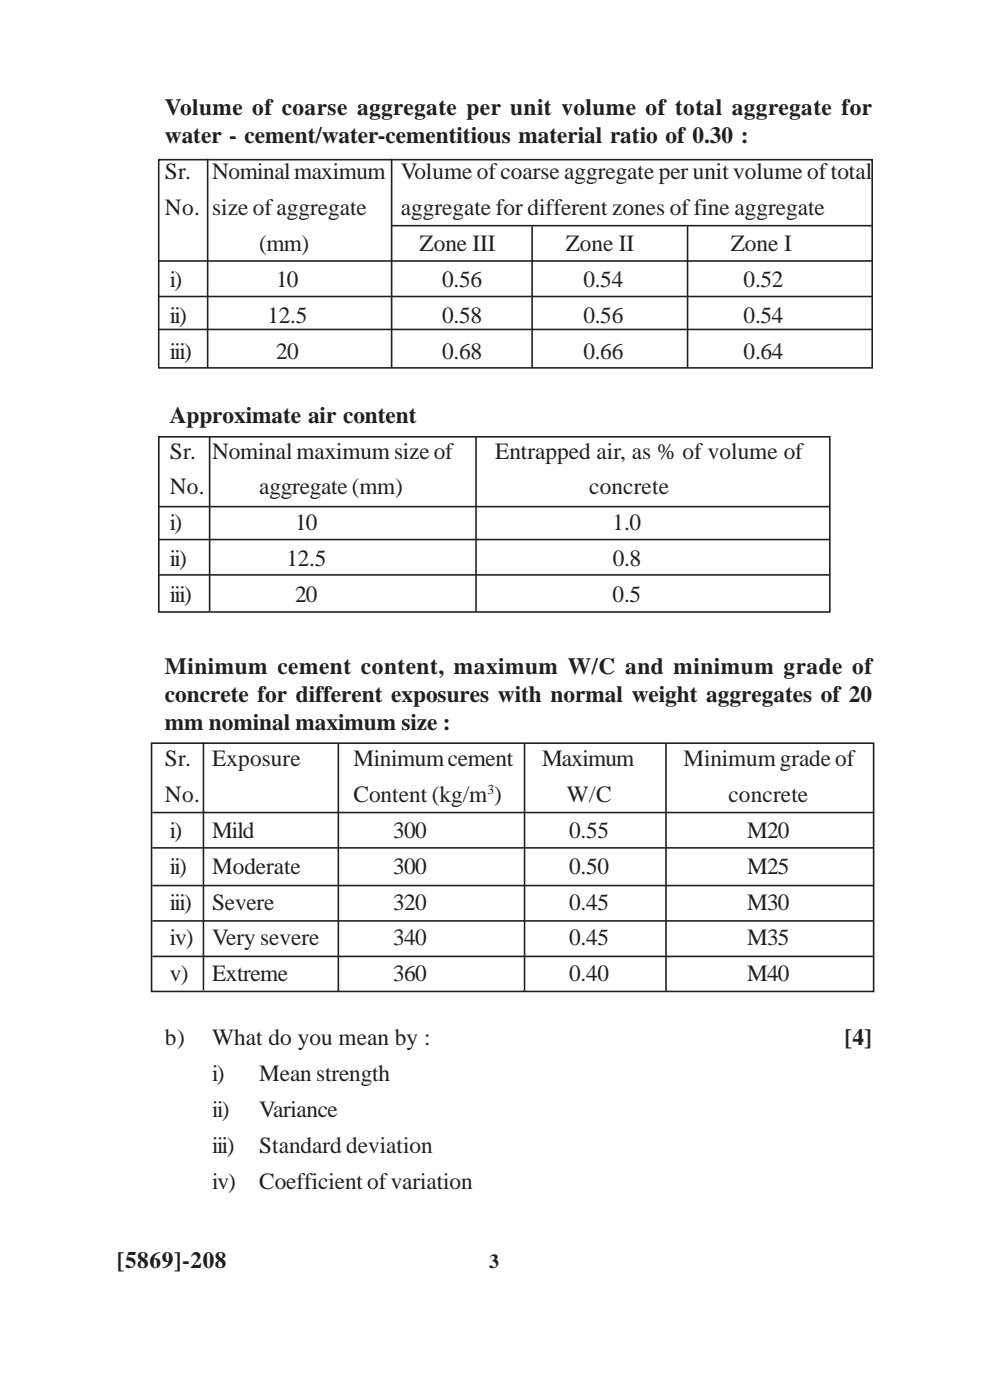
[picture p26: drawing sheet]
<svg xmlns="http://www.w3.org/2000/svg" width="210mm" height="297mm" viewBox="0 0 210 297" stroke-linecap="round" stroke-linejoin="round" font-family="sans-serif">
<defs><g id="words">
<g font-size="4.9" fill="#231f20">
<text x="35" y="24.5">Volume of coarse aggregate per unit volume of total aggregate for</text>
<text x="35" y="30.4">water - cement/water-cementitious material ratio of 0.30 :</text>
<text x="35" y="38">Sr.</text>
<text x="45" y="38">Nominal maximum Volume of coarse aggregate per unit volume of total</text>
<text x="35" y="45.6">No. size of aggregate</text>
<text x="85" y="45.6">aggregate for different zones of fine aggregate</text>
<text x="55" y="53.3">(mm)</text>
<text x="89" y="53.3">Zone III</text>
<text x="120" y="53.3">Zone II</text>
<text x="155" y="53.3">Zone I</text>
<text x="36" y="60.9">i)</text>
<text x="58.6" y="60.9">10</text>
<text x="93.8" y="60.9">0.56</text>
<text x="123.8" y="60.9">0.54</text>
<text x="157.8" y="60.9">0.52</text>
<text x="36" y="68.5">ii)</text>
<text x="56.7" y="68.5">12.5</text>
<text x="93.8" y="68.5">0.58</text>
<text x="123.8" y="68.5">0.56</text>
<text x="157.8" y="68.5">0.54</text>
<text x="36" y="76.1">iii)</text>
<text x="58.6" y="76.1">20</text>
<text x="93.8" y="76.1">0.68</text>
<text x="123.8" y="76.1">0.66</text>
<text x="157.8" y="76.1">0.64</text>
<text x="36" y="89.7">Approximate air content</text>
<text x="36" y="97.3">Sr.</text>
<text x="45" y="97.3">Nominal maximum size of</text>
<text x="105" y="97.3">Entrapped air, as % of volume of</text>
<text x="36" y="104.9">No.</text>
<text x="55" y="104.9">aggregate (mm)</text>
<text x="125" y="104.9">concrete</text>
<text x="36" y="112.5">i)</text>
<text x="62.6" y="112.5">10</text>
<text x="129.9" y="112.5">1.0</text>
<text x="36" y="120.1">ii)</text>
<text x="60.8" y="120.1">12.5</text>
<text x="130" y="120.1">0.8</text>
<text x="36" y="127.8">iii)</text>
<text x="62.6" y="127.8">20</text>
<text x="129.9" y="127.8">0.5</text>
<text x="35" y="143">Minimum cement content, maximum W/C and minimum grade of</text>
<text x="35" y="148.9">concrete for different exposures with normal weight aggregates of 20</text>
<text x="35" y="154.9">mm nominal maximum size :</text>
<text x="35" y="162.5">Sr.</text>
<text x="45" y="162.5">Exposure</text>
<text x="75" y="162.5">Minimum cement</text>
<text x="115" y="162.5">Maximum</text>
<text x="145" y="162.5">Minimum grade of</text>
<text x="35" y="170.1">No.</text>
<text x="75" y="170.1">Content (kg/m )</text>
<text x="120.2" y="170.1">W/C</text>
<text x="154.5" y="170.1">concrete</text>
<text x="36" y="177.7">i)</text>
<text x="45" y="177.7">Mild</text>
<text x="83.4" y="177.7">300</text>
<text x="120.8" y="177.7">0.55</text>
<text x="158.5" y="177.7">M20</text>
<text x="36" y="185.3">ii)</text>
<text x="45" y="185.3">Moderate</text>
<text x="83.4" y="185.3">300</text>
<text x="120.8" y="185.3">0.50</text>
<text x="158.5" y="185.3">M25</text>
<text x="36" y="193">iii)</text>
<text x="45" y="193">Severe</text>
<text x="83.4" y="193">320</text>
<text x="120.7" y="193">0.45</text>
<text x="158.5" y="193">M30</text>
<text x="36" y="200.6">iv)</text>
<text x="45" y="200.6">Very severe</text>
<text x="83.4" y="200.6">340</text>
<text x="120.8" y="200.6">0.45</text>
<text x="158.5" y="200.6">M35</text>
<text x="36" y="208.2">v)</text>
<text x="45" y="208.2">Extreme</text>
<text x="83.4" y="208.2">360</text>
<text x="120.8" y="208.2">0.40</text>
<text x="158.5" y="208.2">M40</text>
<text x="35" y="221.7">b)</text>
<text x="45" y="221.7">What do you mean by :</text>
<text x="179.2" y="221.7">[4]</text>
<text x="45" y="229.4">i)</text>
<text x="55" y="229.4">Mean strength</text>
<text x="45" y="237">ii)</text>
<text x="55" y="237">Variance</text>
<text x="45" y="244.6">iii)</text>
<text x="55" y="244.6">Standard deviation</text>
<text x="45" y="252.2">iv)</text>
<text x="55" y="252.2">Coefficient of variation</text>
<text x="24.8" y="268.9">[5869]-208</text>
</g>
<text font-size="4.2" fill="#231f20" x="103.8" y="268.9">3</text>
<text font-size="2.9" fill="#231f20" x="103.4" y="168.4">3</text>
</g></defs>
<g fill="none" stroke="#231f20" stroke-width=".34">
<path d="M33.7 33.9h151.3v44.1h-151.3zM44 33.7v44.2M83.1 33.7v44.2M33.5 55.4h151.5M83 47.9h102M112.9 48v29.9M145.9 48v29.9M33.5 62.9h151.5M33.5 69.9h151.5M33.7 92.7h142.3v37.1h-142.3zM44.5 92.5v37.2M101 92.5v37.2"/>
<path d="M33.6 107.5h142.4M33.6 114.5h142.4M33.6 122h142.4M32.1 157.7h153.2v52.6h-153.2zM43.2 157.5v52.6M71.8 157.6v52.8M111.3 157.6v52.8M141.3 157.6v52.8M32.3 172.4h152.9M32.3 179.9h152.9M32.3 187.9h152.9M32.3 195.4h152.9"/>
<path d="M32.3 202.9h152.9"/>
</g>
<use href="#words"/>
</svg>
